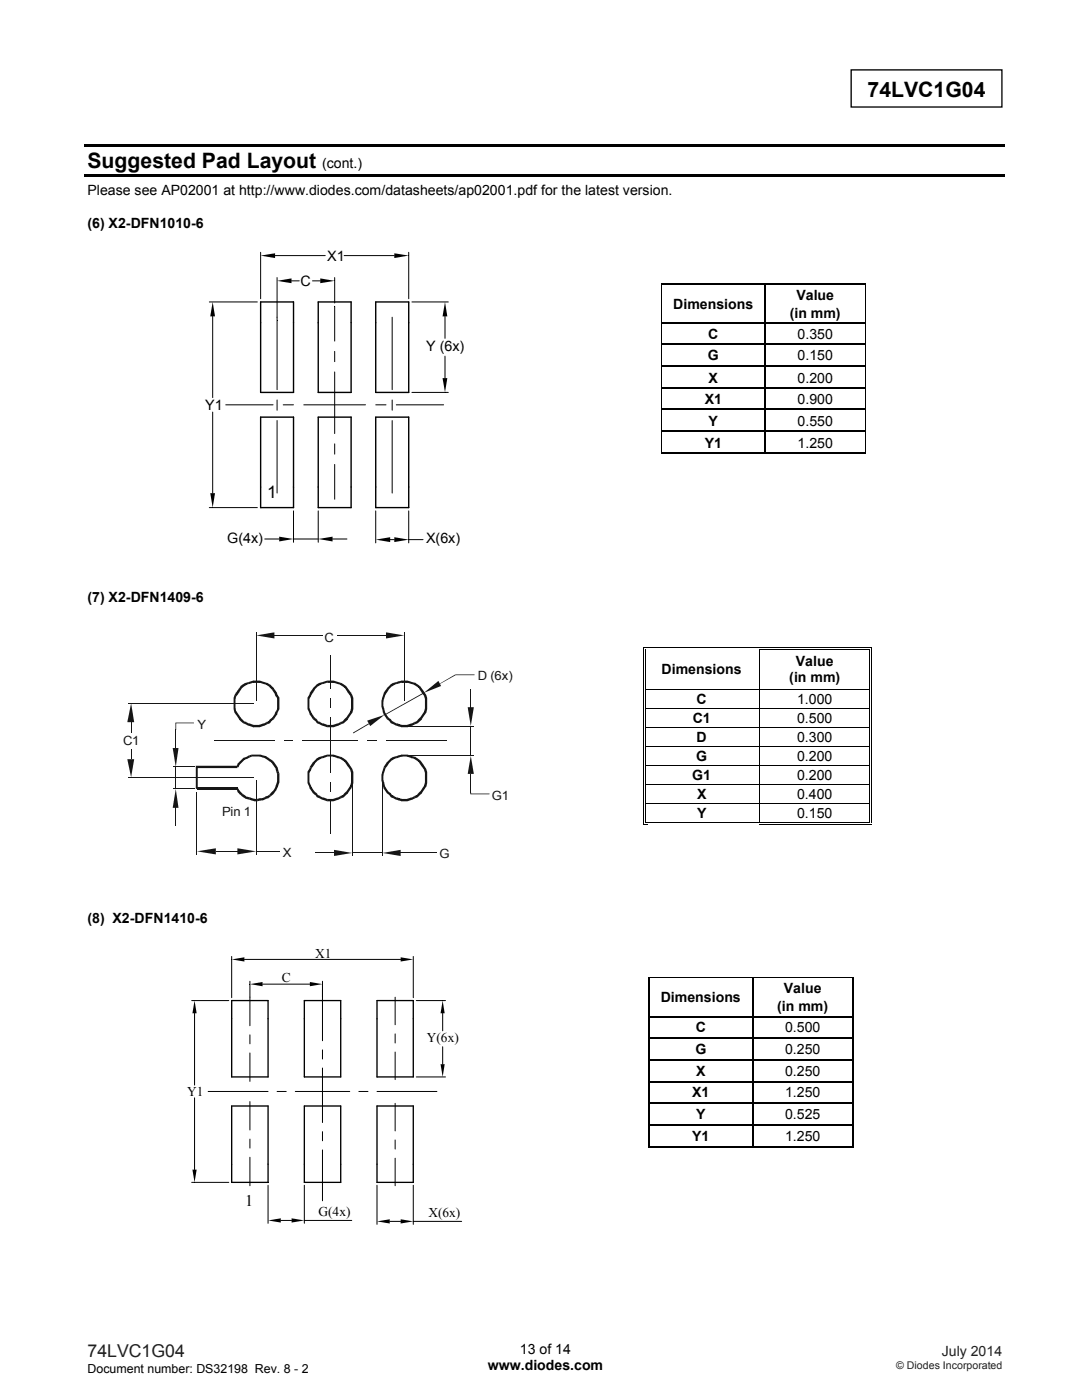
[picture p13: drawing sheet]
<svg xmlns="http://www.w3.org/2000/svg" width="216mm" height="279mm" viewBox="0 0 216 279" stroke-linecap="round" stroke-linejoin="round" font-family="sans-serif">
<defs><g id="words">
<g font-size="4.2">
<text x="173.1" y="19.3">74LVC1G04</text>
<text x="17.5" y="33.6">Suggested Pad Layout</text>
</g>
<text font-size="3.5" fill="#231f20" x="17.5" y="270.9">74LVC1G04</text>
<text font-size="3.4" x="53.3" y="99.3">1</text>
<text font-size="3.2" x="48.9" y="240.8">1</text>
<g font-size="2.9">
<text x="65.3" y="52.1">X1</text>
<text x="60" y="57.1">C</text>
<text x="85" y="70.1">Y (6x)</text>
<text x="40.9" y="81.8">Y1</text>
<text x="45.3" y="108.3">G(4x)</text>
<text x="85" y="108.5">X(6x)</text>
</g>
<g font-size="2.8">
<text x="64.3" y="33.6">(cont.)</text>
<text x="17.5" y="39">Please see AP02001 at http://www.diodes.com/datasheets/ap02001.pdf for the latest version.</text>
<text x="17.5" y="45.5">(6) X2-DFN1010-6</text>
<text x="158.9" y="59.9">Value</text>
<text x="134.3" y="61.7">Dimensions</text>
<text x="157.6" y="63.5">(in mm)</text>
<text x="141.2" y="71.9">G</text>
<text x="141.3" y="67.7">C</text>
<text x="159.2" y="67.7">0.350</text>
<text x="159.2" y="71.9">0.150</text>
<text x="141.4" y="76.4">X</text>
<text x="159.2" y="76.4">0.200</text>
<text x="140.6" y="80.6">X1</text>
<text x="159.2" y="80.6">0.900</text>
<text x="140.6" y="89.3">Y1</text>
<text x="141.4" y="84.9">Y</text>
<text x="159.2" y="84.9">0.550</text>
<text x="159.2" y="89.3">1.250</text>
<text x="17.5" y="120.1">(7) X2-DFN1409-6</text>
<text x="132" y="134.5">Dimensions</text>
<text x="157.5" y="136.2">(in mm)</text>
<text x="158.8" y="132.9">Value</text>
<text x="139" y="140.4">C</text>
<text x="159" y="140.4">1.000</text>
<text x="138.2" y="144.3">C1</text>
<text x="139" y="148.1">D</text>
<text x="159" y="148.1">0.300</text>
<text x="159" y="144.3">0.500</text>
<text x="138.1" y="155.7">G1</text>
<text x="138.9" y="151.9">G</text>
<text x="159" y="151.9">0.200</text>
<text x="159" y="155.7">0.200</text>
<text x="139.1" y="159.5">X</text>
<text x="159" y="159.5">0.400</text>
<text x="139.1" y="163.3">Y</text>
<text x="159" y="163.3">0.150</text>
<text x="17.5" y="184.2">(8) X2-DFN1410-6</text>
<text x="131.8" y="199.9">Dimensions</text>
<text x="155.1" y="201.7">(in mm)</text>
<text x="156.4" y="198.2">Value</text>
<text x="138.8" y="206">C</text>
<text x="156.7" y="206">0.500</text>
<text x="138.7" y="210.3">G</text>
<text x="138.9" y="214.7">X</text>
<text x="156.7" y="210.3">0.250</text>
<text x="156.7" y="214.7">0.250</text>
<text x="138.1" y="219">X1</text>
<text x="156.7" y="219">1.250</text>
<text x="138.1" y="227.7">Y1</text>
<text x="138.9" y="223.3">Y</text>
<text x="156.7" y="223.3">0.525</text>
<text x="156.7" y="227.7">1.250</text>
<text x="97.3" y="273.5">www.diodes.com</text>
<text x="103.7" y="270.2">13 of 14</text>
</g>
<text font-size="2.8" fill="#231f20" x="187.9" y="270.6">July 2014</text>
<g font-size="2.7">
<text x="62.9" y="191.1">X1</text>
<text x="56.2" y="196">C</text>
<text x="85.2" y="208">Y(6x)</text>
<text x="37.3" y="218.7">Y1</text>
<text x="63.5" y="242.6">G(4x)</text>
<text x="85.5" y="242.8">X(6x)</text>
</g>
<g font-size="2.5" fill="#131516">
<text x="64.7" y="128">C</text>
<text x="95.3" y="135.7">D (6x)</text>
<text x="24.6" y="148.8">C1</text>
<text x="39.4" y="145.5">Y</text>
<text x="98.1" y="159.7">G1</text>
<text x="44.3" y="162.8">Pin 1</text>
<text x="56.4" y="171.1">X</text>
<text x="87.7" y="171.3">G</text>
</g>
<text font-size="2.5" x="17.5" y="274">Document number: DS32198 Rev. 8 - 2</text>
<text font-size="2.1" fill="#231f20" x="178.8" y="273.2">© Diodes Incorporated</text>
</g></defs>
<path d="M169.8 13.9h30.1v7.5h-30.1z" fill="none" stroke="#000" stroke-width=".26"/>
<g fill="#000">
<path d="M16.9 28.7h183.7v.6h-183.7zM16.9 34.8h183.7v.5h-183.7zM131.9 56.6l.1 .3zM131.9 56.6l.2 .1zM132 56.7l.1 .2zM132 56.7l.1 .1zM152.6 56.8l.2 .1zM152.6 56.6l.2 .1zM152.6 56.7l.2 .1zM172.6 56.6l.2 .1zM172.6 56.7l.1 .2zM172.6 56.7l.1 .1z"/>
<path d="M172.7 56.6l.1 .3zM131.9 64.3l.1 .3zM131.9 68.5l.1 .2zM131.9 72.9l.1 .3zM131.9 77.3l.1 .3zM132 64.3l.1 .3zM132 68.5l.1 .2zM132 72.9l.1 .3zM132 77.3l.1 .3zM152.6 64.3h.2v.3h-.2zM152.6 68.5h.2v.2h-.2zM152.6 72.9h.2v.3h-.2z"/>
<path d="M152.6 77.3h.2v.3h-.2zM172.6 64.3l.1 .3zM172.6 68.5l.1 .2zM172.6 72.9l.1 .3zM172.6 77.3l.1 .3zM172.7 64.3l.1 .3zM172.7 68.5l.1 .2zM172.7 72.9l.1 .3zM172.7 77.3l.1 .3zM131.9 81.4l.1 .3zM131.9 85.9l.1 .2zM131.9 90.4l.2 .1z"/>
<path d="M132 81.4l.1 .3zM132 85.9l.1 .2zM132 90.3l.1 .1zM152.6 81.4h.2v.3h-.2zM152.6 85.9h.2v.2h-.2zM172.6 81.4l.1 .3zM172.6 85.9l.1 .2zM172.6 90.4l.2 .1zM172.6 90.3l.1 .1zM172.7 81.4l.1 .3zM172.7 85.9l.1 .2zM172.7 90.3l.1 .2z"/>
</g>
<g fill="none" stroke="#000" stroke-width=".2">
<path d="M131.9 56.9v7.4M132.1 56.9v7.4M132.1 56.6h20.5M132.1 56.8h20.5M152.8 56.6h19.8M152.8 56.8h19.8M172.6 56.9v7.4M172.8 56.9v7.4M131.9 64.6v3.9M131.9 68.7v4.2M131.9 73.2v4.1M131.9 77.6v3.8"/>
<path d="M132.1 64.6v3.9M132.1 68.7v4.2M132.1 73.2v4.1M132.1 77.6v3.8M172.6 64.6v3.9M172.6 68.7v4.2M172.6 73.2v4.1M172.6 77.6v3.8M172.8 64.6v3.9M172.8 68.7v4.2M172.8 73.2v4.1M172.8 77.6v3.8"/>
<path d="M131.9 81.7v4.2M131.9 86.1v4.4M132.1 81.7v4.2M132.1 86.1v4.2M132.1 90.5h40.5M132.1 90.3h20.5M152.8 90.3h19.8M172.6 81.7v4.2M172.6 86.1v4.2M172.8 81.7v4.2M172.8 86.1v4.2"/>
</g>
<g fill="none" stroke="#000" stroke-width=".25">
<path d="M152.7 56.9v7.4M132.1 64.5h20.5M132.1 68.6h20.5M132.1 73h20.5M132.1 77.4h20.5M152.7 64.6v3.9M152.7 68.7v4.2M152.7 73.2v4.1M152.7 77.6v3.8M152.8 64.5h19.8M152.8 68.6h19.8M152.8 73h19.8"/>
<path d="M152.8 77.4h19.8M132.1 81.6h20.5M132.1 86h20.5M152.7 81.7v4.2M152.7 86.1v4.3M152.8 81.6h19.8M152.8 86h19.8"/>
</g>
<g fill="#fff">
<path d="M128.8 129.7h22.6v7.8h-22.6z"/>
<path d="M129.3 131.9h21.5v3.3h-21.5z"/>
</g>
<path d="M128.3 129.1h.2v.6h-.2zM128.3 129.1h.5v.2h-.5zM128.7 129.5h.1v.2h-.1zM128.7 129.5h.1v.1h-.1z" fill="#000"/>
<path d="M128.8 129.2h22.6M128.8 129.6h22.6" fill="none" stroke="#000" stroke-width=".2"/>
<path d="M128.8 129.6l22.6 .1z" fill="#fff"/>
<path d="M151.4 129.6l.2 .1zM151.4 129.1h.5v.2h-.5zM151.4 129.5h.5v.1h-.5zM173.5 129.1h.5v.2h-.5zM173.5 129.5h.1v.2h-.1zM173.5 129.5h.1v.1h-.1zM173.8 129.1h.2v.6h-.2z" fill="#000"/>
<path d="M128.4 129.7v7.8M128.7 129.7v7.8M151.5 129.7v7.8M151.9 129.2h21.6M151.9 129.6h21.6M173.5 129.7v7.8M173.9 129.7v7.8" fill="none" stroke="#000" stroke-width=".2"/>
<g fill="#fff">
<path d="M128.8 137.6h22.6v3.7h-22.6z"/>
<path d="M129.3 137.8h21.5v3.3h-21.5z"/>
</g>
<g fill="#000">
<path d="M128.3 137.5h.2v.1h-.2zM128.7 137.5h.1v.1h-.1zM173.5 137.5h.1v.1h-.1zM173.8 137.5h.2v.1h-.2zM128.3 141.3h.2v.1h-.2zM128.3 145.1h.2v.1h-.2zM128.3 148.9h.2v.2h-.2zM128.3 152.7h.2v.2h-.2zM128.7 141.3h.1v.1h-.1zM128.7 145.1h.1v.1h-.1zM128.7 148.9h.1v.2h-.1zM128.7 152.7h.1v.2h-.1z"/>
<path d="M173.5 141.3h.1v.1h-.1zM173.5 145.1h.1v.1h-.1zM173.5 148.9h.1v.2h-.1zM173.5 152.7h.1v.2h-.1zM173.8 141.3h.2v.1h-.2zM173.8 145.1h.2v.1h-.2zM173.8 148.9h.2v.2h-.2zM173.8 152.7h.2v.2h-.2z"/>
</g>
<g fill="none" stroke="#000" stroke-width=".2">
<path d="M128.4 137.6v3.7M128.7 137.6v3.7M128.8 137.5h44.7M151.5 137.6v3.7M173.5 137.6v3.7M173.9 137.6v3.7M128.4 141.4v3.7M128.4 145.2v3.7M128.4 149.1v3.6M128.4 152.9v3.6M128.7 141.4v3.7M128.7 145.2v3.7"/>
<path d="M128.7 149.1v3.6M128.7 152.9v3.6M128.8 141.4h44.7M128.8 145.2h44.7M128.8 149h44.7M128.8 152.8h44.7M151.5 141.4v3.7M151.5 145.2v3.7M151.5 149.1v3.6M151.5 152.9v3.6M173.5 141.4v3.7M173.5 145.2v3.7"/>
<path d="M173.5 149.1v3.6M173.5 152.9v3.6M173.9 141.4v3.7M173.9 145.2v3.7M173.9 149.1v3.6M173.9 152.9v3.6"/>
</g>
<g fill="#fff">
<path d="M128.8 156.7h22.6v3.6h-22.6z"/>
<path d="M129.3 156.9h21.5v3.2h-21.5z"/>
</g>
<path d="M128.3 156.5h.2v.2h-.2zM128.7 156.5h.1v.2h-.1zM173.5 156.5h.1v.2h-.1zM173.8 156.5h.2v.2h-.2z" fill="#000"/>
<path d="M128.4 156.7v3.6M128.7 156.7v3.6M128.8 156.6h44.7M151.5 156.7v3.6M173.5 156.7v3.6M173.9 156.7v3.6" fill="none" stroke="#000" stroke-width=".2"/>
<g fill="#fff">
<path d="M128.8 160.5h22.6v3.6h-22.6z"/>
<path d="M129.3 160.7h21.5v3.2h-21.5z"/>
</g>
<path d="M128.3 160.3h.2v.2h-.2zM128.7 160.3h.1v.2h-.1zM173.5 160.3h.1v.2h-.1zM173.8 160.3h.2v.2h-.2z" fill="#000"/>
<path d="M128.4 160.5v3.6M128.7 160.5v3.6M128.8 160.4h44.7M151.5 160.5v3.6M173.5 160.5v3.6M173.9 160.5v3.6" fill="none" stroke="#000" stroke-width=".2"/>
<g fill="#fff">
<path d="M128.5 164.7h23v4.7h-23z"/>
<path d="M129.3 165h21.5v4h-21.5z"/>
<path d="M128.6 164.6l.2 .1z"/>
</g>
<path d="M128.3 164.1h.2v.5h-.2zM128.3 164.5h.5v.1h-.5zM128.7 164.1h.1v.2h-.1z" fill="#000"/>
<path d="M128.8 164.6l.5 .1z" fill="#fff"/>
<path d="M128.8 164.1h.5v.2h-.5zM128.8 164.5h.5v.1h-.5z" fill="#000"/>
<path d="M129.3 164.2h22.1M129.3 164.5h22.1" fill="none" stroke="#000" stroke-width=".2"/>
<path d="M129.3 164.6l22.2 .1z" fill="#fff"/>
<g fill="#000">
<path d="M151.4 164.1h.5v.2h-.5zM151.4 164.5h.5v.1h-.5zM151.6 164.1h.5v.2h-.5zM151.6 164.5h.5v.1h-.5zM173.5 164.1h.1v.2h-.1zM173.5 164.5h.5v.1h-.5zM173.8 164.1h.2v.2h-.2zM129.4 194.9l.1 .3zM129.4 194.9l.2 .1zM129.5 195.1l.1 .1zM150.1 195.2h.2zM150.1 194.9l.2 .1z"/>
<path d="M150.1 195.1l.2 .1zM170.1 194.9l.2 .1zM170.1 195.1l.1 .1zM170.2 194.9l.1 .3zM129.4 202.8l.1 .2zM129.4 207l.1 .2zM129.4 211.4l.1 .3zM129.4 215.8l.1 .3zM129.5 202.8l.1 .2zM129.5 207l.1 .2zM129.5 211.4l.1 .3zM129.5 215.8l.1 .3z"/>
<path d="M150.1 202.8h.2v.2h-.2zM150.1 207h.2v.2h-.2zM150.1 211.4h.2v.3h-.2zM150.1 215.8h.2v.3h-.2zM170.1 202.8l.1 .2zM170.1 207l.1 .2zM170.1 211.4l.1 .3zM170.1 215.8l.1 .3zM170.2 202.8l.1 .2zM170.2 207l.1 .2zM170.2 211.4l.1 .3zM170.2 215.8l.1 .3z"/>
<path d="M129.4 220l.1 .3zM129.4 224.4l.1 .3zM129.4 229l.2 .1zM129.5 220l.1 .3zM129.5 224.4l.1 .3zM129.5 228.8l.1 .1zM150.1 220h.2v.3h-.2zM150.1 224.4h.2v.3h-.2zM170.1 220l.1 .3zM170.1 224.4l.1 .3zM170.1 229l.2 .1zM170.1 228.8l.1 .1z"/>
<path d="M170.2 220l.1 .3zM170.2 224.4l.1 .3zM170.2 228.8l.1 .3z"/>
</g>
<g fill="none" stroke="#000" stroke-width=".2">
<path d="M52 50.4v9.2M54.9 51h10M55.3 55.4v22.4M58.2 56h1.5M62.4 56h1.5M66.8 55.4v5.1M68.7 51h10M81.6 50.4v9.2M41.8 60.3h9.6M42.4 63.1v16.3M55.3 79.8v2.1M66.8 61.1v7"/>
<path d="M66.8 70.1v2.1M66.8 74.2v12.3M78.3 63.3v14.5M78.3 79.8v2.1M82.2 60.3h7.3M82.2 78.3h7.3M88.8 63.1v4.4M88.8 71.1v4.4M42.4 82.2v16.2M45 80.8h9.5M55.3 83.9v14.5M56.5 80.8h2.1"/>
<path d="M60.6 80.8h12.3M66.8 88.6v2M66.8 92.7v6.9M75 80.8h2M78.3 83.9v14.5M79.1 80.8h9.4M41.8 101.3h9.6M52.8 107.6h2.9M58.6 102v6.2M58.6 107.6h4.9M63.5 102v6.2M66.4 107.6h2.8"/>
<path d="M75 102v6.4M77.9 107.7h.8M81.6 102v6.4M81.6 107.7h2.8M152.1 164.2h21.4M152.1 164.5h21.4M38.2 199.7h7.5M46.2 190.9v8.2M48.8 191.5h31.1M49.9 195.8v8.9M52.4 196.4h9.4M64.3 195.8v11.9"/>
<path d="M78.8 199v5.5M82.5 190.9v8.2M83.1 199.7h5.8M129.4 195.2v7.6M129.6 195.2v7.6M129.6 195h20.5M129.6 195.2h20.5M150.3 195h19.8M150.3 195.2h19.8M170.1 195.2v7.6M170.3 195.2v7.6M38.8 202.2v14.4"/>
<path d="M38.8 219.1v14.3M41.5 217.8h12M49.9 206.5v1.8M49.9 210.1v5.7M49.9 219.8v5.7M55.3 217.8h1.8M58.9 217.8h10.9M64.3 209.5v1.8M64.3 213.1v10.9M71.6 217.8h1.8M75.2 217.8h12M78.8 206.3v1.9"/>
<path d="M78.8 210v5.5M83.1 214.9h5.8M88.3 202.2v3.5M88.3 208.9v3.5M129.4 203v4M129.4 207.2v4.2M129.4 211.7v4.1M129.4 216.1v3.9M129.6 203v4M129.6 207.2v4.2M129.6 211.7v4.1M129.6 216.1v3.9"/>
<path d="M170.1 203v4M170.1 207.2v4.2M170.1 211.7v4.1M170.1 216.1v3.9M170.3 203v4M170.3 207.2v4.2M170.3 211.7v4.1M170.3 216.1v3.9M38.2 236h7.5M49.9 227.3v1.8M49.9 230.9v5.7M53.5 236.5v7.6"/>
<path d="M60.7 236.5v7.6M64.3 225.8v1.9M64.3 229.5v10.1M75.2 236.5v7.8M78.8 220.2v5.5M78.8 227.5v1.8M78.8 231.1v5.5M82.5 236.5v7.8M129.4 220.3v4.1M129.4 224.7v4.4M129.6 220.3v4.1M129.6 224.7v4.1"/>
<path d="M129.6 229h40.5M129.6 228.9h20.5M150.3 228.9h19.8M170.1 220.3v4.1M170.1 224.7v4.1M170.3 220.3v4.1M170.3 224.7v4.1M56 243.6h2.2M60.7 243.6h9.5M77.8 243.8h2.1M82.5 243.8h9.6"/>
</g>
<g fill="none" stroke="#000" stroke-width=".25">
<path d="M150.2 195.2v7.6M129.6 202.9h20.5M129.6 207.1h20.5M129.6 211.5h20.5M129.6 215.9h20.5M150.2 203v4M150.2 207.2v4.2M150.2 211.7v4.1M150.2 216.1v3.9M150.3 202.9h19.8M150.3 207.1h19.8M150.3 211.5h19.8"/>
<path d="M150.3 215.9h19.8M129.6 220.1h20.5M129.6 224.5h20.5M150.2 220.3v4.1M150.2 224.7v4.2M150.3 220.1h19.8M150.3 224.5h19.8"/>
</g>
<path d="M52 60.3h6.6v18h-6.6zM63.5 60.3h6.6v18h-6.6zM75 60.3h6.6v18h-6.6zM52 83.2h6.6v18.1h-6.6zM63.5 83.2h6.6v18.1h-6.6zM75 83.2h6.6v18.1h-6.6z" fill="none" stroke="#000" stroke-width=".28"/>
<g fill="#000">
<path d="M52 51l2.9-.5v1zM55.3 56l2.9-.4v.9zM63.9 55.6l2.9 .4-2.9 .5zM78.7 50.5l2.9 .5-2.9 .5zM42.4 60.3l.5 2.8h-.9zM88.8 60.3l.5 2.8h-1zM88.3 75.5h1l-.5 2.8zM42 98.4h.9l-.5 2.9zM55.7 107.1l2.9 .5-2.9 .5zM63.5 107.6l2.9-.5v1zM75 107.7l2.9-.5v1zM78.7 107.2l2.9 .5-2.9 .5z"/>
<path d="M46.2 191.5l2.6-.4v.8zM49.9 196.4l2.5-.4v.8zM61.8 196l2.5 .4-2.5 .4zM79.9 191.1l2.6 .4-2.6 .4zM38.8 199.7l.4 2.5h-.8zM87.9 212.4h.8l-.4 2.5zM88.3 199.7l.4 2.5h-.8zM38.4 233.4h.8l-.4 2.6zM53.5 243.6l2.5-.5v.9zM58.2 243.1l2.5 .5-2.5 .4zM75.2 243.8l2.6-.5v.9zM79.9 243.3l2.6 .5-2.6 .4z"/>
</g>
<path d="M46.2 199.7h7.3v15.2h-7.3zM60.7 199.7h7.3v15.2h-7.3zM75.2 199.7h7.3v15.2h-7.3zM46.2 220.7h7.3v15.3h-7.3zM60.7 220.7h7.3v15.3h-7.3zM75.2 220.7h7.3v15.3h-7.3z" fill="none" stroke="#000" stroke-width=".27"/>
<path d="M77 147.8h12.1" fill="none" stroke="#131516" stroke-width=".2"/>
<path d="M73.3 147.7h1.8v.1h-1.8z" fill="#131516"/>
<path d="M60.3 147.8h11.2" fill="none" stroke="#131516" stroke-width=".2"/>
<path d="M56.7 147.7h1.8v.1h-1.8z" fill="#131516"/>
<path d="M42.8 147.8h12M65.9 159.7v6.8" fill="none" stroke="#131516" stroke-width=".2"/>
<path d="M65.8 156.1h.2v1.8h-.2z" fill="#131516"/>
<path d="M65.9 143.1v11" fill="none" stroke="#131516" stroke-width=".2"/>
<path d="M65.8 139.4h.2v1.9h-.2z" fill="#131516"/>
<path d="M51.1 126.2v13.6M54.8 126.8h9.6M65.9 130.7v6.8M67.4 126.8h9.6M80.6 126.2v13.6" fill="none" stroke="#131516" stroke-width=".2"/>
<g fill="#131516">
<path d="M77 126.2l3.6 .6-3.6 .6z"/>
<path d="M51.1 126.8l3.7-.6v1.2z"/>
</g>
<path d="M25.5 140.4h25M25.5 155.1h25M26.2 144.1v2" fill="none" stroke="#131516" stroke-width=".2"/>
<path d="M26.1 149.6h.1v1.9h-.1z" fill="#131516"/>
<g fill="#131516">
<path d="M26.2 140.4l.6 3.7h-1.4z"/>
<path d="M25.4 151.5h1.4l-.6 3.6z"/>
</g>
<path d="M34.5 153.1h4.3M34.5 157.4h4.3M35.1 145.7v3.6M35.1 161.2v3.6" fill="none" stroke="#131516" stroke-width=".2"/>
<path d="M35.1 144.2h3.6v.2h-3.6zM35 144.2l.1 .1zM35 144.3h.2v1.4h-.2z" fill="#131516"/>
<path d="M35.1 153.1v4.3" fill="none" stroke="#131516" stroke-width=".2"/>
<g fill="#131516">
<path d="M34.5 149.3h1.1l-.5 3.8z"/>
<path d="M35.1 157.4l.5 3.8h-1.1z"/>
</g>
<path d="M39.3 158.1v12.4M51.1 155.7v14.8M43.1 169.9h4.3M51.1 169.9h4.7" fill="none" stroke="#131516" stroke-width=".2"/>
<g fill="#131516">
<path d="M39.3 169.9l3.8-.6v1.2z"/>
<path d="M47.4 169.3l3.7 .6-3.7 .6z"/>
</g>
<path d="M70.3 155.7v15.1M76.3 155.7v15.1M62.9 170.2h3.8M70.3 170.2h6M79.9 170.2h7.3" fill="none" stroke="#131516" stroke-width=".2"/>
<g fill="#131516">
<path d="M66.7 169.6l3.6 .6-3.6 .6z"/>
<path d="M76.3 170.2l3.6-.6v1.2z"/>
<path d="M73.3 143.8l3.4-1.1-2.8 2.2z"/>
<path d="M84.6 138.3l2.9-2.4 .5 1z"/>
</g>
<g fill="#131516">
<path d="M39.3 157.2h8.1v.5h-8.1z"/>
<path d="M70.4 146.2l3.2-1.8v.1l-3.1 1.9z"/>
<path d="M76.7 142.6l7.9-4.4v.2l-7.8 4.3z"/>
<path d="M70 139.9h.5v.5h-.5zM70 139.4h.5v.5h-.5zM70.3 139.4l.2-.1zM69.9 139l.4-.2 .2 .5-.5 .1zM70.1 138.9l.2-.2zM69.7 138.6l.3-.3 .3 .4-.3 .3zM69.8 138.4l.2-.1zM69.3 138.1l.4-.3 .3 .5-.3 .3zM69.3 138.1l.2-.1zM69 137.7l.4-.3 .3 .4-.4 .3zM69.2 137.5l.2-.1zM68.7 137.2l.4-.2 .3 .4-.4 .3zM69 136.9v.2zM68.6 136.6l.4 .3-.2 .4-.5-.3zM68.6 136.6l-.1 .1zM68.1 136.3l.5 .3-.3 .4-.4-.3zM68 136.3v.1zM67.5 136.1l.5 .2v.4l-.6-.2zM67.4 136.3v.2zM67 136l.5 .1-.1 .4-.5-.1zM66.6 135.8l.4 .2-.1 .4-.5-.2zM66.5 135.8v.3zM65.9 135.8h.6v.5h-.6zM65.3 135.8h.6v.5h-.6zM65.3 135.8v.3zM64.8 136l.5-.2v.4l-.3 .2zM64.3 136.1l.5-.1 .2 .4-.5 .1zM64.4 136.3l.1 .2zM63.7 136.3l.6-.2 .1 .4-.5 .2zM63.7 136.3l.1 .1zM63.2 136.6l.5-.3 .3 .4-.5 .3zM63.2 136.6l.2 .1zM62.9 136.9l.3-.3 .3 .3-.3 .3zM62.4 137.4l.5-.5 .3 .3-.5 .5zM62.4 137.4l.2 .1zM62.4 137.4l.4 .3-.3 .4-.4-.3zM62.3 138l.2 .1zM62.1 137.8l.4 .3-.3 .5-.4-.3zM61.8 138.3l.2 .1zM61.8 138.4l.4 .1-.2 .5-.3-.2zM61.8 138.9l.2 .1zM61.7 138.7l.3 .3-.3 .4-.3-.2zM61.4 139.2l.2 .2h-.2zM61.4 139.4h.3v.5h-.3zM61.4 139.9h.3v.5h-.3zM61.4 140.4h.3v.6h-.3zM61.4 141h.3v.4h-.3zM61.4 141.4h.2zM61.4 141.5l.3-.1 .3 .6-.3 .1zM61.8 142h.2zM61.7 142.1l.3-.1 .2 .4-.4 .2zM61.8 142.6l.2-.1zM61.8 142.6l.4-.2 .3 .4-.4 .2zM62.3 143l.2-.2zM62.1 143l.4-.2 .3 .5-.4 .2zM62.4 143.5l.2-.1-.1 .2zM62.7 143.2l.5 .3-.3 .4-.4-.3zM63.2 143.5l.1 .1-.2 .1zM62.9 143.8l.4-.2 .2 .5-.3 .2zM63.4 144.1l-.1 .3zM63.4 144l.5 .1-.2 .4-.4-.1zM63.9 144.1l-.1 .2zM63.9 144.1l.6 .3-.2 .4-.6-.3zM64.4 144.6l-.1 .2zM64.5 144.4l.5 .1-.2 .5-.5-.2zM65 144.5l.3 .2v.4l-.5-.1zM65.3 144.9v.2zM65.3 144.7h.6v.4h-.6zM65.9 144.7h.6v.4h-.6zM66.5 144.9l.1 .2zM66.4 144.7l.5-.2 .1 .5-.4 .1zM66.9 144.5l.5-.1 .1 .4-.5 .2zM67.4 144.6l.1 .2zM67.4 144.4l.5-.3 .2 .4-.6 .3zM67.9 144.1h.1v.2zM68 144.1l.4-.1 .2 .4-.5 .1zM68.5 144.1l.1 .3zM68.7 143.5l.4 .4-.5 .4-.3-.3zM68.7 143.5l.3-.3 .4 .4-.3 .3zM69.2 143.4l.2 .2zM69.3 142.8l.4 .2-.3 .5-.4-.2zM69.3 142.8l.2 .2zM69.7 142.4l.3 .2-.3 .4-.4-.2zM70 141.9l.3 .3-.3 .4-.3-.2zM70.1 142l.2 .2zM70 141.4l.5 .1-.2 .6-.4-.1zM70.3 141.4l.2 .1zM70 141h.5v.4h-.5zM70 140.4h.5v.6h-.5z"/>
<path d="M55.3 139.9h.5v.5h-.5zM55.3 139.4h.5v.5h-.5zM55.5 139.4l.3-.2v.2zM55.1 139l.3-.3 .4 .5-.4 .2zM55 139l.2-.1zM54.8 138.5l.5-.1 .1 .4-.4 .2zM55.1 138.4l.2-.1zM54.6 138.1l.4-.3 .3 .5-.4 .3zM54.3 137.7l.4-.3 .3 .4-.4 .3zM54.4 137.5l.3-.1zM53.8 137.2l.4-.3 .5 .5-.4 .3zM53.9 136.6l.3 .3-.4 .3-.2-.3zM53.8 136.6l-.1 .1zM53.4 136.3l.4 .3-.2 .4-.5-.3zM53.3 136.3v.1zM52.7 136.1l.6 .2-.1 .4-.6-.2zM52.7 136.3l-.1 .2zM52.3 136l.4 .1-.1 .4-.5-.1zM51.8 135.8l.5 .2-.2 .4-.4-.2zM51.8 135.8v.3zM51.1 135.8h.7v.5h-.7zM50.5 135.8h.6v.5h-.6zM50.5 135.8v.3zM50.1 136l.4-.2 .1 .4-.4 .2zM49.6 136.1l.5-.1 .1 .4-.4 .1zM49.7 136.3l.1 .2zM49 136.3l.6-.2 .1 .4-.6 .2zM48.9 136.3l.2 .1zM48.5 136.6l.4-.3 .3 .4-.5 .3zM48.5 136.6l.1 .1zM48 136.9l.5-.3 .2 .4-.4 .3zM48 136.9l.1 .2zM48 137l.4 .2-.3 .5-.4-.3zM47.7 137.4l.1 .1zM47.7 137.4l.4 .3-.3 .4-.4-.3zM47.5 138l.3 .1zM47.4 137.8l.4 .3-.3 .5-.4-.3zM47.1 138.3l.1 .1zM47.1 138.3l.4 .3-.4 .4-.3-.3zM46.8 138.7l.1 .2zM46.8 138.8l.3 .2-.1 .4-.4-.1zM46.6 139.3l.2 .1zM46.6 139.4h.4v.5h-.4zM46.6 139.9h.4v.5h-.4zM46.6 140.4h.4v.6h-.4zM46.6 141h.4v.4h-.4zM46.6 141.4h.2zM46.6 141.5l.4-.1 .1 .6-.3 .1zM46.8 142.1l.1-.1zM46.8 142.2l.3-.3 .4 .5-.4 .2zM47.1 142.6l.1-.1zM47.1 142.6l.4-.2 .3 .4-.4 .2zM47.5 143l.3-.2zM47.4 143l.4-.2 .3 .5-.4 .2zM47.7 143.5l.1-.1zM48 143.2l.3 .3-.3 .4-.3-.3zM48.3 143.5l.4 .5-.2 .3-.5-.4zM48.6 144.1l-.1 .3zM48.7 144l.4 .1-.1 .4-.5-.1zM49.1 144.1v.2zM49.1 144.1l.7 .3-.3 .4-.5-.3zM49.7 144.6l-.2 .2zM49.8 144.4l.4 .1-.1 .5-.5-.2zM50.2 144.5l.4 .2-.1 .4-.4-.1zM50.5 144.9v.2zM50.5 144.7h.6v.4h-.6zM51.1 144.7h.7v.4h-.7zM51.8 144.9v.2zM51.7 144.7l.4-.2 .2 .5-.5 .1zM52.1 144.5l.5-.1 .1 .4-.4 .2zM52.7 144.6v.2zM52.6 144.4l.5-.3 .3 .4-.7 .3zM53.1 144.1h.1l.1 .2zM53.2 144.1l.5-.1 .1 .4-.4 .1zM53.7 144.1l.2 .2-.1 .1zM53.8 143.6l.4 .2-.3 .5-.4-.2zM53.9 143.5l.2 .2-.3-.1zM53.9 143.5l.5-.3 .2 .4-.5 .3zM54.4 143.4l.3 .1-.1 .1zM54.6 142.8l.4 .2-.3 .5-.4-.2zM54.9 142.4l.4 .2-.3 .4-.4-.2zM55.1 142.5l.2 .1zM55 142l.4 .1-.1 .5-.5-.2zM55 142h.2zM55.4 141.4l.4 .1-.4 .6-.3-.1zM55.5 141.4l.3 .1zM55.3 141h.5v.4h-.5zM55.3 140.4h.5v.6h-.5z"/>
<path d="M84.8 139.9h.4v.5h-.4zM84.8 139.4h.4v.5h-.4zM85 139.4l.2-.1zM84.6 139l.5-.2 .1 .5-.4 .1zM84.9 138.9l.2-.2zM84.4 138.6l.4-.3 .3 .4-.4 .3zM84.6 138.4l.2-.1zM84.1 138.1l.4-.3 .3 .5-.4 .3zM84.1 138.1l.1-.1zM83.8 137.7l.4-.3 .3 .4-.4 .3zM83.9 137.5l.3-.1zM83.5 137.2l.4-.2 .3 .4-.4 .3zM83.8 136.9l.1 .1-.2 .1zM83.3 136.6l.5 .3-.2 .4-.5-.3zM83.3 136.6l-.1 .1zM82.9 136.3l.4 .3-.2 .4-.5-.3zM82.9 136.3l-.1 .1zM82.3 136.1l.6 .2-.2 .4-.6-.2zM82.2 136.3l-.1 .2zM81.8 136l.5 .1-.2 .4-.5-.1zM81.3 135.8l.5 .2-.2 .4-.4-.2zM81.3 135.8v.3zM80.6 135.8h.7v.5h-.7zM80.2 135.8h.4v.5h-.4zM80.2 135.8v.3zM79.6 136l.6-.2 .1 .4-.7 .2zM79.6 136v.2zM79.1 136.1l.5-.1 .1 .4-.5 .1zM79.2 136.3v.2zM78.5 136.3l.6-.2 .1 .4-.6 .2zM78.4 136.3l.2 .1zM78 136.6l.4-.3 .3 .4-.4 .3zM78 136.6l.1 .1zM77.6 136.9l.4-.3 .3 .3-.3 .3zM77.2 137.4l.4-.5 .4 .3-.5 .5zM77.2 137.4l.1 .1zM77.2 137.4l.4 .3-.3 .4-.4-.3zM76.9 137.8l.1 .2zM76.9 137.8l.4 .3-.4 .5-.3-.3zM76.6 138.3l.1 .1zM76.6 138.4l.3 .1-.1 .5-.4-.2zM76.6 138.9l.2 .1zM76.4 138.8l.4 .2-.2 .4-.3-.1zM76.3 139.3l.2 .1zM76.3 139.3l.3 .1-.1 .6-.4-.1zM76.1 139.9h.2zM76.1 139.9h.4v.5h-.4zM76.1 140.4h.4v.6h-.4zM76.1 141h.2zM76.1 141.1l.4-.2 .1 .5-.3 .1zM76.5 141.4h.1zM76.3 141.5l.3-.1 .2 .6-.4 .1zM76.4 142.1l.2-.1zM76.4 142.1l.4-.1 .1 .4-.3 .2zM76.6 142.6l.1-.1zM76.6 142.6l.3-.2 .4 .4-.4 .2zM76.9 143h.1zM76.9 143l.4-.2 .3 .5-.4 .2zM77.2 143.5l.1-.1v.2zM77.5 143.2l.5 .3-.3 .4-.4-.3zM77.8 143.7l.2-.2v.1zM77.6 143.8l.4-.2 .3 .5-.3 .2zM78.1 144.1l-.1 .3zM78.2 144l.4 .1-.1 .4-.5-.1zM78.6 144.1v.2zM78.6 144.1l.6 .3-.2 .4-.5-.3zM79.2 144.6l-.2 .2zM79.2 144.4l.5 .1-.1 .5-.5-.2zM79.6 144.7v.3zM79.6 144.5l.7 .2-.1 .4-.6-.1zM80.2 144.9v.2zM80.2 144.7h.4v.4h-.4zM80.6 144.7h.7v.4h-.7zM81.3 144.9v.2zM81.2 144.7l.4-.2 .2 .5-.5 .1zM81.6 144.5l.5-.1 .2 .4-.5 .2zM82.2 144.6l.1 .2zM82.1 144.4l.5-.3 .3 .4-.6 .3zM82.6 144.1h.1l.1 .2zM82.7 144.1l.5-.1 .1 .4-.4 .1zM83.2 144.1l.1 .3zM83.5 143.5l.4 .4-.5 .4-.3-.3zM83.5 143.5l.3-.3 .4 .4-.3 .3zM83.9 143.4l.3 .2zM84.1 142.8l.4 .2-.3 .5-.4-.2zM84.1 142.8l.1 .2zM84.4 142.4l.4 .2-.3 .4-.4-.2zM84.6 142.5l.2 .1zM84.7 141.9l.4 .3-.3 .4-.4-.2zM84.9 142l.2 .2zM84.8 141.4l.4 .1-.1 .6-.5-.1zM85 141.4l.2 .1zM84.8 141h.4v.4h-.4zM84.8 140.4h.4v.6h-.4z"/>
<path d="M70 154.7h.5v.4h-.5zM70 154.1h.5v.6h-.5zM70.3 154.1h.2zM69.9 153.8l.4-.2 .2 .5-.5 .1zM70.1 153.7l.2-.2zM69.7 153.3l.3-.2 .3 .4-.3 .3zM69.7 153.3l.1-.1zM69.3 152.9l.4-.3 .3 .5-.3 .2zM69.5 152.8l.2-.2zM69 152.4l.4-.3 .3 .5-.4 .3zM68.7 152l.4-.3 .3 .4-.4 .3zM69 151.7v.1zM68.6 151.4l.4 .3-.2 .4-.5-.4zM68.6 151.4l-.1 .1zM68.1 151.1l.5 .3-.3 .3-.4-.3zM68 151.1v.1zM67.5 150.9l.5 .2v.3l-.6-.1zM67.4 151.1v.2zM67 150.7l.5 .2-.1 .4-.5-.2zM67 150.7v.2zM66.6 150.6l.4 .1-.1 .4-.5-.1zM66.5 150.6v.2zM65.9 150.6h.6v.4h-.6zM65.3 150.6h.6v.4h-.6zM65.3 150.6v.2zM64.8 150.7l.5-.1v.4l-.3 .1zM64.8 150.7l.1 .2zM64.3 150.9l.5-.2 .2 .4-.5 .2zM64.4 151.1l.1 .2zM63.7 151.1l.6-.2 .1 .4-.5 .1zM63.7 151.1l.1 .1zM63.2 151.4l.5-.3 .3 .3-.5 .3zM63.2 151.4l.2 .1zM62.9 151.7l.3-.3 .3 .3-.3 .3zM63.1 151.8l.1 .2zM62.9 151.7l.3 .3-.5 .4-.3-.3zM62.4 152.1l.2 .2zM62.4 152.1l.4 .3-.3 .5-.4-.3zM62.1 152.6l.2 .2zM62.1 152.6l.4 .3-.3 .4-.4-.2zM61.8 153.1l.2 .1zM61.8 153.1l.4 .2-.2 .5-.3-.2zM61.8 153.7l.2 .1zM61.7 153.5l.3 .3-.3 .4-.3-.2zM61.4 154l.2 .1h-.2zM61.4 154.1h.3v.6h-.3zM61.4 154.7h.3v.4h-.3zM61.4 155.1h.3v.6h-.3zM61.4 155.7h.3v.5h-.3zM61.4 156.2h.2zM61.4 156.3l.3-.2 .3 .7-.3 .1zM61.8 156.8h.2zM61.7 156.9l.3-.1 .2 .4-.4 .2zM61.8 157.4l.2-.1zM61.8 157.4l.4-.3 .3 .5-.4 .2zM62.1 157.8l.4-.2 .3 .5-.4 .2zM62.4 158.3l.2-.2-.1 .3zM62.7 158l.5 .3-.3 .4-.4-.3zM63.2 158.3l.1 .1-.2 .1zM62.9 158.6l.4-.2 .2 .4-.3 .3zM63.4 158.9l-.1 .2zM63.4 158.7l.5 .1-.2 .5-.4-.2zM63.9 158.8l-.1 .3zM63.9 158.9l.6 .3-.2 .4-.6-.3zM64.4 159.4l-.1 .2zM64.5 159.1l.5 .2-.2 .4-.5-.1zM65 159.3l.3 .1v.5l-.5-.2zM65.3 159.7v.2zM65.3 159.4h.6v.5h-.6zM65.9 159.4h.6v.5h-.6zM66.5 159.7l.1 .2zM66.4 159.4l.5-.1 .1 .4-.4 .2zM66.9 159.3l.5-.2 .1 .5-.5 .1zM67.4 159.4l.1 .2zM67.4 159.2l.5-.3 .2 .4-.6 .3zM67.9 158.9l.1-.1v.3zM68 158.8l.4-.1 .2 .4-.5 .2zM68.5 158.9l.1 .2zM68.7 158.3l.4 .3-.5 .5-.3-.4zM68.7 158.3l.3-.3 .4 .4-.3 .2zM69.2 158.1l.2 .3zM69.3 157.6l.4 .2-.3 .5-.4-.2zM69.7 157.1l.3 .3-.3 .4-.4-.2zM69.8 157.3l.2 .1zM70 156.7l.3 .2-.3 .5-.3-.3zM70.1 156.8l.2 .1zM70 156.1l.5 .2-.2 .6-.4-.1zM70.3 156.2l.2 .1zM70 155.7h.5v.5h-.5zM70 155.1h.5v.6h-.5z"/>
<path d="M84.8 154.7h.4v.4h-.4zM84.8 154.1h.4v.6h-.4zM85 154.1h.2zM84.6 153.8l.5-.2 .1 .5-.4 .1zM84.9 153.7l.2-.2zM84.4 153.3l.4-.2 .3 .4-.4 .3zM84.1 152.9l.4-.3 .3 .5-.4 .2zM84.2 152.8l.3-.2zM83.8 152.4l.4-.3 .3 .5-.4 .3zM83.5 152l.4-.3 .3 .4-.4 .3zM83.8 151.7h.1l-.2 .1zM83.3 151.4l.5 .3-.2 .4-.5-.4zM83.3 151.4l-.1 .1zM82.9 151.1l.4 .3-.2 .3-.5-.3zM82.9 151.1l-.1 .1zM82.3 150.9l.6 .2-.2 .3-.6-.1zM82.2 151.1l-.1 .2zM81.8 150.7l.5 .2-.2 .4-.5-.2zM81.8 150.7l-.1 .2zM81.3 150.6l.5 .1-.2 .4-.4-.1zM81.3 150.6v.2zM80.6 150.6h.7v.4h-.7zM80.2 150.6h.4v.4h-.4zM80.2 150.6v.2zM79.6 150.7l.6-.1 .1 .4-.7 .1zM79.6 150.7v.2zM79.1 150.9l.5-.2 .1 .4-.5 .2zM79.2 151.1v.2zM78.5 151.1l.6-.2 .1 .4-.6 .1zM78.4 151.1l.2 .1zM78 151.4l.4-.3 .3 .3-.4 .3zM78 151.4l.1 .1zM77.6 151.7l.4-.3 .3 .3-.3 .3zM77.8 151.8l.2 .2zM77.2 152.1l.4-.4 .4 .3-.5 .4zM77.2 152.1l.1 .2zM77.2 152.1l.4 .3-.3 .5-.4-.3zM76.9 152.6l.1 .2zM76.9 152.6l.4 .3-.4 .4-.3-.2zM76.6 153.1l.1 .1zM76.6 153.1l.3 .2-.1 .5-.4-.2zM76.6 153.7l.2 .1zM76.4 153.6l.4 .2-.2 .4-.3-.1zM76.3 154.1h.2zM76.3 154.1h.3l-.1 .6h-.4zM76.1 154.7h.2zM76.1 154.7h.4v.4h-.4zM76.1 155.1h.4v.6h-.4zM76.1 155.7h.2zM76.1 155.8l.4-.1 .1 .4-.3 .2zM76.5 156.2l.1-.1zM76.3 156.3l.3-.2 .2 .7-.4 .1zM76.4 156.9l.2-.1zM76.4 156.9l.4-.1 .1 .4-.3 .2zM76.6 157.4l.1-.1zM76.6 157.4l.3-.3 .4 .5-.4 .2zM76.9 157.8h.1zM76.9 157.8l.4-.2 .3 .5-.4 .2zM77.2 158.3l.1-.2v.3zM77.5 158l.5 .3-.3 .4-.4-.3zM77.8 158.5l.2-.2v.1zM77.6 158.6l.4-.2 .3 .4-.3 .3zM78.1 158.9l-.1 .2zM78.2 158.7l.4 .1-.1 .5-.5-.2zM78.6 158.8v.3zM78.6 158.9l.6 .3-.2 .4-.5-.3zM79.2 159.4l-.2 .2zM79.2 159.1l.5 .2-.1 .4-.5-.1zM79.6 159.5v.2zM79.6 159.3l.7 .1-.1 .5-.6-.2zM80.2 159.7v.2zM80.2 159.4h.4v.5h-.4zM80.6 159.4h.7v.5h-.7zM81.3 159.7v.2zM81.2 159.4l.4-.1 .2 .4-.5 .2zM81.6 159.3l.5-.2 .2 .5-.5 .1zM82.2 159.4l.1 .2zM82.1 159.2l.5-.3 .3 .4-.6 .3zM82.6 158.9l.1-.1 .1 .3zM82.7 158.8l.5-.1 .1 .4-.4 .2zM83.2 158.9l.1 .2zM83.5 158.3l.4 .3-.5 .5-.3-.4zM83.5 158.3l.3-.3 .4 .4-.3 .2zM83.9 158.1l.3 .3zM84.1 157.6l.4 .2-.3 .5-.4-.2zM84.4 157.1l.4 .3-.3 .4-.4-.2zM84.6 157.3l.2 .1zM84.7 156.7l.4 .2-.3 .5-.4-.3zM84.9 156.8l.2 .1zM84.8 156.1l.4 .2-.1 .6-.5-.1zM85 156.2l.2 .1zM84.8 155.7h.4v.5h-.4zM84.8 155.1h.4v.6h-.4z"/>
<path d="M47.2 157.5l.4-.1 .2 .4-.4 .1zM47.4 157.9h.1l-.1 .2zM47.7 157.7l.4 .4-.3 .4-.4-.4zM48 158.3l-.2 .2zM48.1 158.1l.4 .4-.4 .3-.3-.3zM48.1 158.8l.2-.2zM48.5 158.5l.4 .3-.3 .3-.5-.3zM48.7 158.9l-.1 .2zM48.9 158.8l.4 .3-.2 .3-.5-.3zM49.2 159.2l-.1 .2zM49.3 159l.5 .1v.5l-.7-.2zM49.8 159.1v.3zM49.9 159.1l.4 .2-.1 .4-.4-.1zM50.3 159.5l-.1 .2zM50.3 159.3l.6 .1-.1 .5-.6-.2zM50.8 159.7v.2zM50.8 159.4h.5v.5h-.5zM51.3 159.7l.1 .2zM51.3 159.4l.5-.1 .2 .4-.6 .2zM51.8 159.3l.1 .2zM51.9 159.3h.5v.4h-.5zM52.4 159.5l.1 .2zM52.3 159.3l.6-.2 .2 .3-.6 .3zM52.9 159l.1 .2zM52.9 159l.5-.2 .1 .5-.4 .1zM53.4 159.1l.1 .2zM53.3 158.9l.4-.3 .3 .4-.5 .3zM53.9 158.8l.2 .1-.1 .1zM54.1 158.1l.4 .4-.4 .4-.4-.3zM54.4 157.8l.4 .4-.3 .3-.4-.4zM54.6 158.1h.2v.1zM54.8 157.4l.3 .3-.3 .4-.4-.2zM54.9 157.6l.2 .1zM55.1 156.8l.3 .3-.3 .6-.3-.3zM55.2 157l.2 .1zM55.1 156.4l.5 .2-.2 .5-.4-.2zM55.3 156l.5 .1-.2 .5-.5-.2zM55.5 156.1h.3zM55.3 155.4h.5v.7h-.5zM55.3 155h.5v.4h-.5zM55.3 154.5h.5v.5h-.5zM55.5 154.5l.3-.1zM55.1 154.1l.5-.2 .2 .5-.5 .1zM55.1 154h.3zM55 153.4l.4-.1 .2 .6-.5 .1zM55.2 153.4l.2-.2zM54.8 153.1l.3-.3 .3 .4-.3 .2zM54.4 152.6l.4-.3 .3 .5-.3 .3zM54.4 152.6l.2-.2zM54.1 152.1l.4-.2 .3 .4-.4 .3zM54.4 151.8l.1 .1-.2 .1zM54 151.5l.4 .3-.2 .4-.5-.3zM53.9 151.7l-.2 .2zM53.5 151.2l.5 .3-.3 .4-.4-.3zM53.5 151.2l-.1 .2zM53.1 150.9l.4 .3-.2 .4-.5-.3zM53.1 150.9l-.1 .2zM52.5 150.7l.6 .2-.2 .4-.6-.2zM52.4 150.9l-.1 .2zM52 150.6l.5 .1-.2 .4-.5-.1zM51.9 150.6v.2zM51.3 150.6h.6v.4h-.6zM50.8 150.6h.5v.4h-.5zM50.3 150.6h.5v.4h-.5zM50.2 150.6l.1 .2zM49.8 150.7l.4-.1 .1 .4-.4 .1zM49.7 150.7l.1 .2zM49.1 151.1l.6-.4 .2 .4-.6 .3zM49.2 151.2l.1 .2zM48.7 151.2l.4-.1 .2 .3-.5 .2zM48.6 151.2l.1 .2zM48.1 151.7l.5-.5 .3 .3-.4 .5zM48.3 151.8l.2 .2zM47.8 152l.3-.3 .4 .3-.4 .3zM47.8 152l.2 .1zM47.8 152l.3 .3-.4 .5-.3-.4zM47.4 152.4l.1 .2zM47.4 152.5l.4 .2-.2 .4-.4-.1z"/>
<path d="M39.3 152.8h8.1v.5h-8.1zM39.1 152.8h.2v.3h-.2zM39.1 153.1h.4v4.3h-.4z"/>
<path d="M90.9 134.6h3.8v.1h-3.8zM90.8 134.6l.1 .1zM87.7 136.4l3.1-1.8 .1 .1z"/>
</g>
<path d="M93.9 137.5v3.6M81.3 144.9h13.3M81.3 150.8h13.3M93.9 154.5v3.6" fill="none" stroke="#131516" stroke-width=".2"/>
<path d="M93.9 158.4h3.8v.1h-3.8zM93.9 158.1h.1v.4h-.1z" fill="#131516"/>
<path d="M93.9 144.9v5.9" fill="none" stroke="#131516" stroke-width=".2"/>
<g fill="#131516">
<path d="M93.3 141.1h1.3l-.7 3.8z"/>
<path d="M93.9 150.8l.7 3.7h-1.3z"/>
</g>
<use href="#words"/>
</svg>
